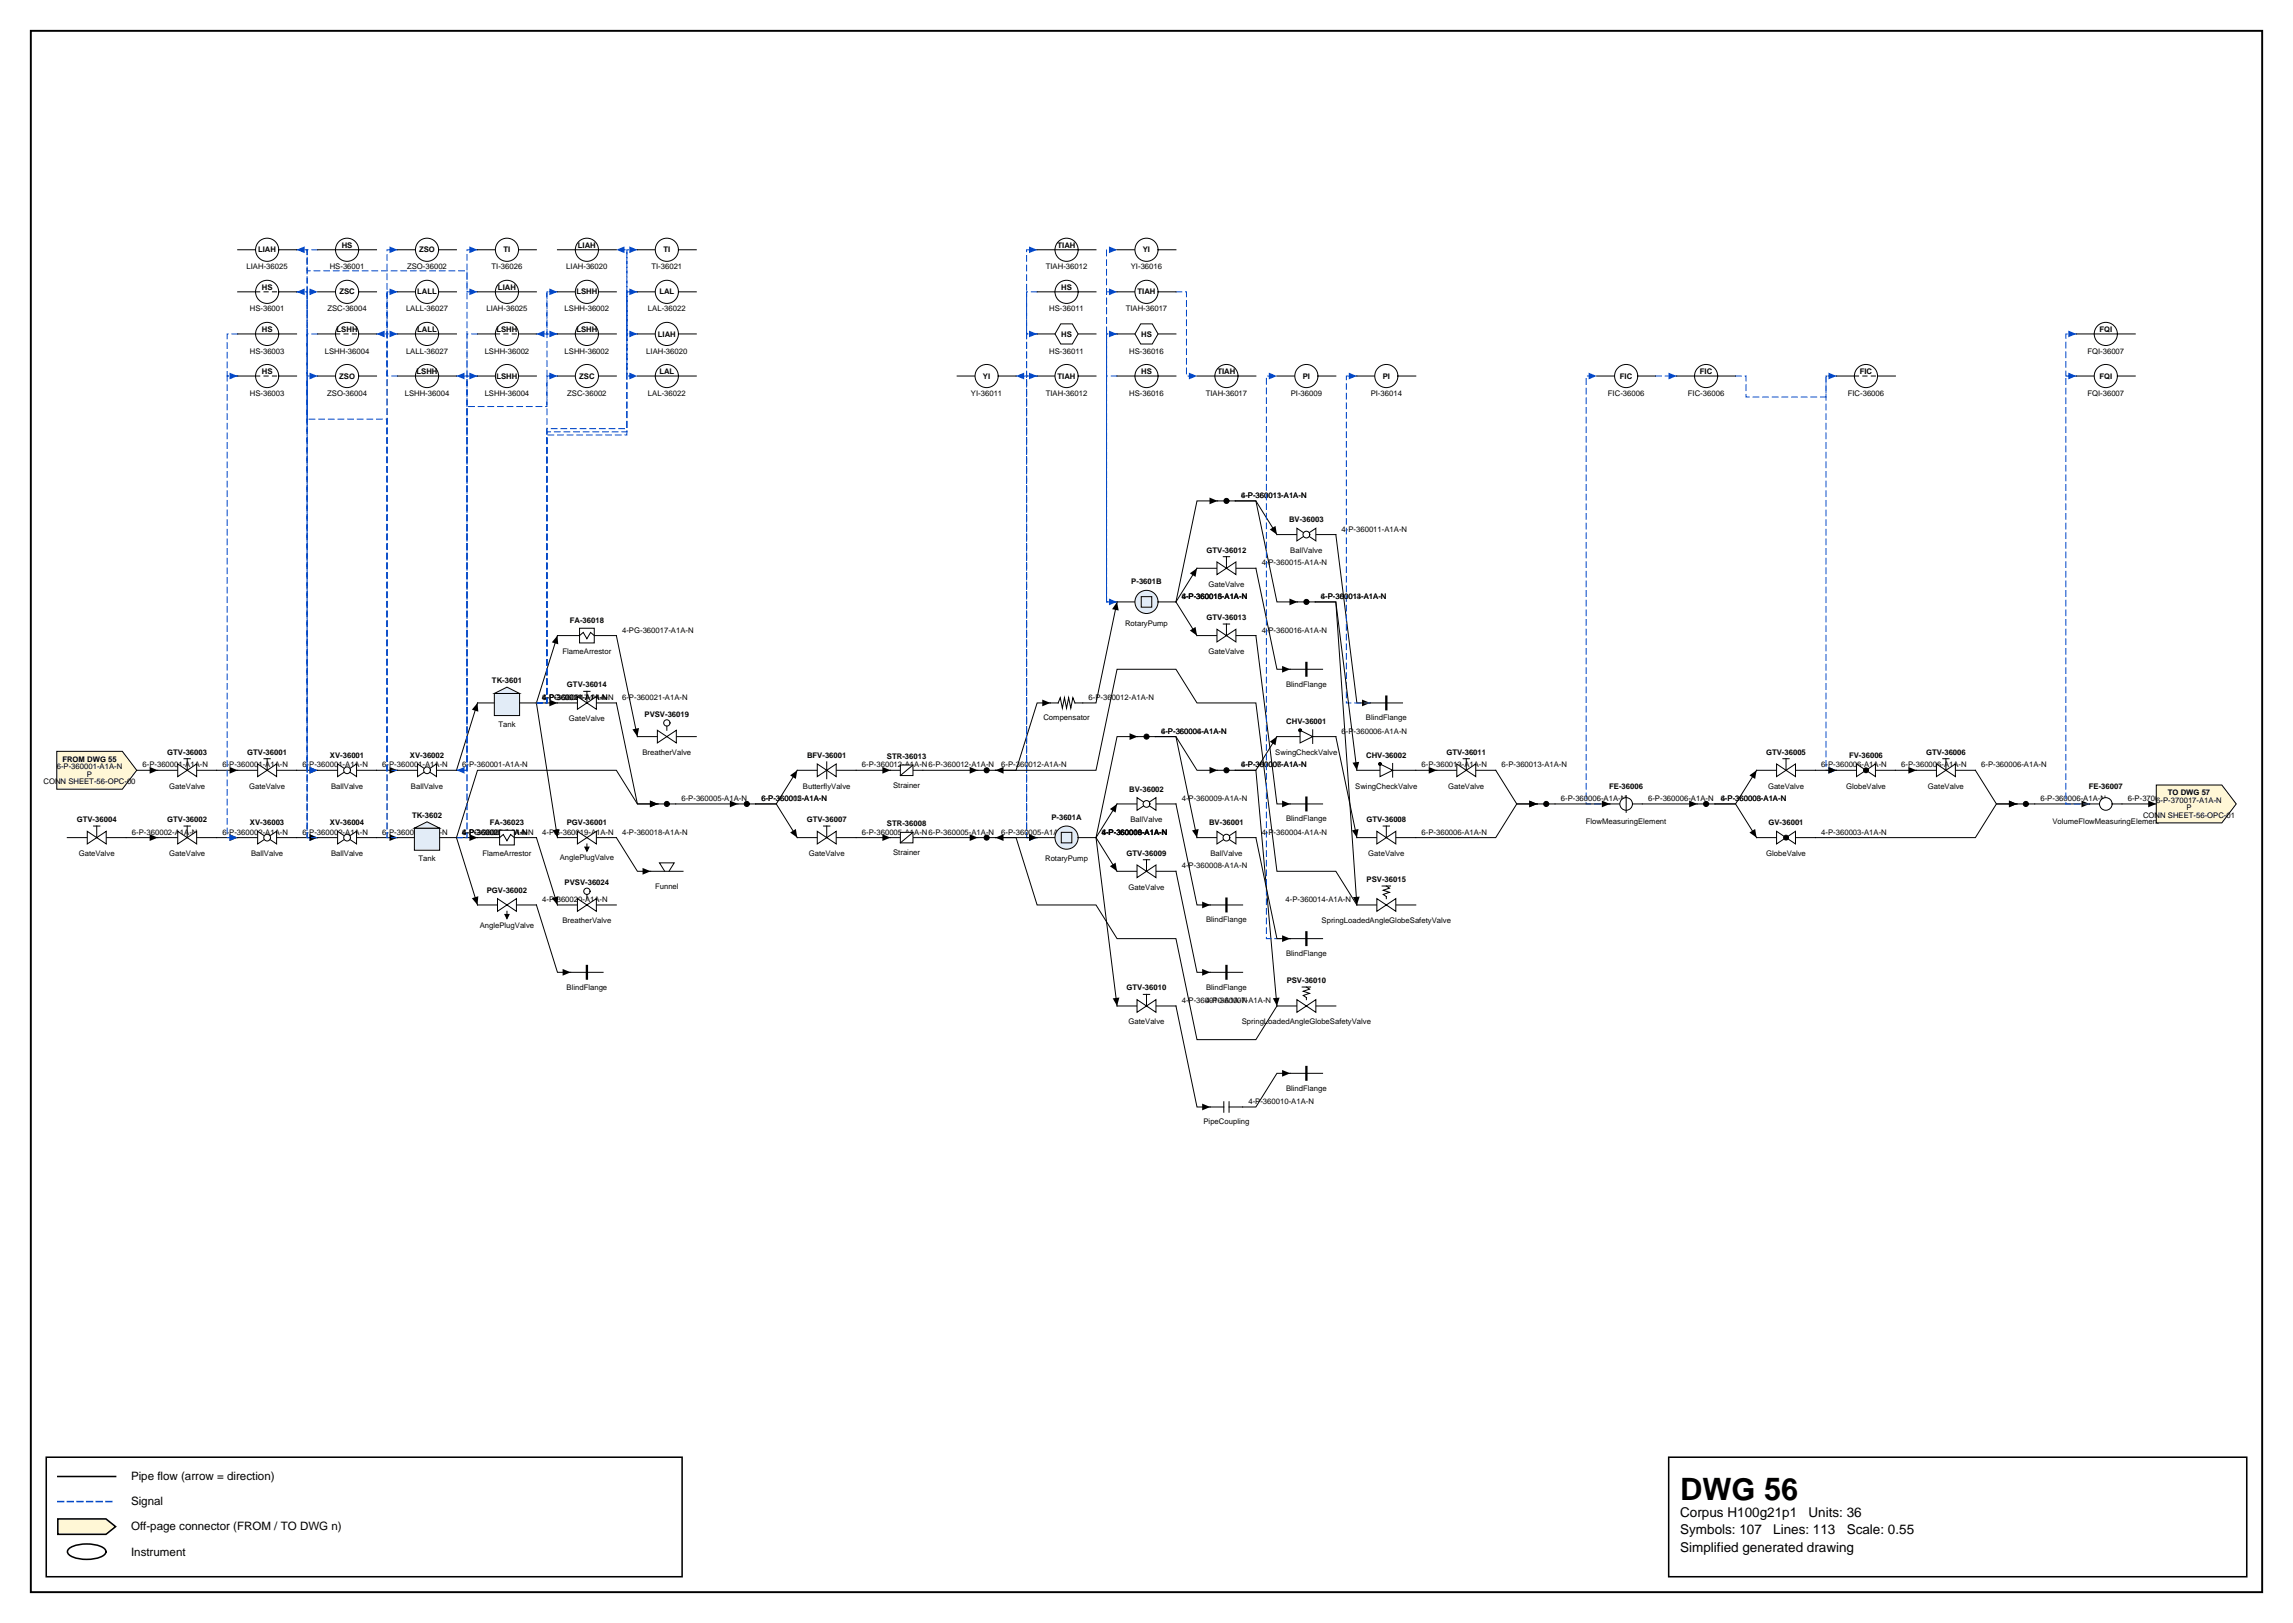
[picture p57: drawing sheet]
<svg xmlns="http://www.w3.org/2000/svg" width="420mm" height="297mm" viewBox="0 0 420 297" stroke-linecap="round" stroke-linejoin="round" font-family="sans-serif">
<defs><g id="words">
<text font-size="5.6" x="307.6" y="274.5">DWG 56</text>
<g font-size="2.5">
<text x="307.6" y="277.6">Corpus H100g21p1</text>
<text x="307.6" y="280.8">Symbols: 107</text>
<text x="324.6" y="280.8">Lines: 113</text>
<text x="331.1" y="277.6">Units: 36</text>
<text x="338.1" y="280.8">Scale: 0.55</text>
<text x="307.6" y="284">Simplified generated drawing</text>
</g>
<g font-size="2.1">
<text x="24" y="270.9">Pipe flow (arrow = direction)</text>
<text x="24" y="275.5">Signal</text>
<text x="24" y="280.1">Off-page connector (FROM / TO DWG n)</text>
<text x="24" y="284.7">Instrument</text>
</g>
<g font-size="1.4">
<text x="47.3" y="46.2">LIAH</text>
<text x="62.6" y="45.4">HS</text>
<text x="76.7" y="46.2">ZSO</text>
<text x="92.2" y="46.2">TI</text>
<text x="105.8" y="45.4">LIAH</text>
<text x="121.5" y="46.2">TI</text>
<text x="193.6" y="45.4">TIAH</text>
<text x="209.2" y="46.2">YI</text>
<text x="45.1" y="49.3">LIAH-36025</text>
<text x="47.9" y="53.1">HS</text>
<text x="60.4" y="49.3">HS-36001</text>
<text x="62.1" y="53.9">ZSC</text>
<text x="74.5" y="49.3">ZSO-36002</text>
<text x="76.4" y="53.9">LALL</text>
<text x="90" y="49.3">TI-36026</text>
<text x="91.2" y="53.1">LIAH</text>
<text x="103.7" y="49.3">LIAH-36020</text>
<text x="105.5" y="53.9">LSHH</text>
<text x="119.3" y="49.3">TI-36021</text>
<text x="120.7" y="53.9">LAL</text>
<text x="191.5" y="49.3">TIAH-36012</text>
<text x="194.3" y="53.1">HS</text>
<text x="207" y="49.3">YI-36016</text>
<text x="208.3" y="53.9">TIAH</text>
<text x="45.7" y="57">HS-36001</text>
<text x="59.9" y="57">ZSC-36004</text>
<text x="74.3" y="57">LALL-36027</text>
<text x="89.1" y="57">LIAH-36025</text>
<text x="103.4" y="57">LSHH-36002</text>
<text x="118.6" y="57">LAL-36022</text>
<text x="192.1" y="57">HS-36011</text>
<text x="206.1" y="57">TIAH-36017</text>
<text x="45.7" y="64.7">HS-36003</text>
<text x="47.9" y="60.8">HS</text>
<text x="59.5" y="64.7">LSHH-36004</text>
<text x="61.6" y="60.8">LSHH</text>
<text x="74.3" y="64.7">LALL-36027</text>
<text x="76.4" y="60.8">LALL</text>
<text x="88.7" y="64.7">LSHH-36002</text>
<text x="90.9" y="60.8">LSHH</text>
<text x="103.4" y="64.7">LSHH-36002</text>
<text x="105.5" y="60.8">LSHH</text>
<text x="118.3" y="64.7">LIAH-36020</text>
<text x="120.4" y="61.6">LIAH</text>
<text x="192.1" y="64.7">HS-36011</text>
<text x="194.3" y="61.6">HS</text>
<text x="206.7" y="64.7">HS-36016</text>
<text x="208.9" y="61.6">HS</text>
<text x="382.2" y="64.7">FQI-36007</text>
<text x="384.4" y="60.8">FQI</text>
<text x="47.9" y="68.5">HS</text>
<text x="62.1" y="69.3">ZSO</text>
<text x="76.3" y="68.5">LSHH</text>
<text x="90.9" y="69.3">LSHH</text>
<text x="106" y="69.3">ZSC</text>
<text x="120.7" y="68.5">LAL</text>
<text x="180" y="69.3">YI</text>
<text x="193.6" y="69.3">TIAH</text>
<text x="208.9" y="68.5">HS</text>
<text x="222.9" y="68.5">TIAH</text>
<text x="238.5" y="69.3">PI</text>
<text x="253.1" y="69.3">PI</text>
<text x="296.6" y="69.3">FIC</text>
<text x="311.2" y="68.5">FIC</text>
<text x="340.5" y="68.5">FIC</text>
<text x="384.4" y="69.3">FQI</text>
<text x="45.7" y="72.4">HS-36003</text>
<text x="59.9" y="72.4">ZSO-36004</text>
<text x="74.1" y="72.4">LSHH-36004</text>
<text x="88.7" y="72.4">LSHH-36004</text>
<text x="103.8" y="72.4">ZSC-36002</text>
<text x="118.6" y="72.4">LAL-36022</text>
<text x="177.8" y="72.4">YI-36011</text>
<text x="191.5" y="72.4">TIAH-36012</text>
<text x="206.7" y="72.4">HS-36016</text>
<text x="220.7" y="72.4">TIAH-36017</text>
<text x="236.3" y="72.4">PI-36009</text>
<text x="250.9" y="72.4">PI-36014</text>
<text x="294.4" y="72.4">FIC-36006</text>
<text x="309" y="72.4">FIC-36006</text>
<text x="338.3" y="72.4">FIC-36006</text>
<text x="382.2" y="72.4">FQI-36007</text>
<text x="227.2" y="91.1">4-P-360011-A1A-N</text>
<text x="227.2" y="91.1">6-P-360013-A1A-N</text>
<text x="236" y="95.6">BV-36003</text>
<text x="220.9" y="101.2">GTV-36012</text>
<text x="236.2" y="101.2">BallValve</text>
<text x="245.6" y="97.3">4-P-360011-A1A-N</text>
<text x="207.1" y="106.9">P-3601B</text>
<text x="221.2" y="107.4">GateValve</text>
<text x="231" y="103.5">4-P-360015-A1A-N</text>
<text x="216.4" y="109.6">4-P-360015-A1A-N</text>
<text x="216.4" y="109.6">6-P-360013-A1A-N</text>
<text x="216.4" y="109.6">4-P-360016-A1A-N</text>
<text x="220.9" y="113.5">GTV-36013</text>
<text x="241.9" y="109.6">6-P-360013-A1A-N</text>
<text x="241.9" y="109.6">4-P-360014-A1A-N</text>
<text x="103" y="119.7">FlameArrestor</text>
<text x="104.3" y="114.1">FA-36018</text>
<text x="113.9" y="115.8">4-PG-360017-A1A-N</text>
<text x="206" y="114.5">RotaryPump</text>
<text x="221.2" y="119.7">GateValve</text>
<text x="231" y="115.8">4-P-360016-A1A-N</text>
<text x="90.1" y="125">TK-3601</text>
<text x="103.8" y="125.8">GTV-36014</text>
<text x="235.5" y="125.7">BlindFlange</text>
<text x="99.3" y="128.1">4-PG-360017-A1A-N</text>
<text x="99.3" y="128.1">4-P-360018-A1A-N</text>
<text x="99.3" y="128.1">6-P-360021-A1A-N</text>
<text x="113.9" y="128.1">6-P-360021-A1A-N</text>
<text x="118" y="131.2">PVSV-36019</text>
<text x="191" y="131.8">Compensator</text>
<text x="199.3" y="128.1">6-P-360012-A1A-N</text>
<text x="250.1" y="131.8">BlindFlange</text>
<text x="91.2" y="133">Tank</text>
<text x="104.2" y="132">GateValve</text>
<text x="212.6" y="134.3">6-P-360006-A1A-N</text>
<text x="212.6" y="134.3">4-P-360004-A1A-N</text>
<text x="235.5" y="132.5">CHV-36001</text>
<text x="245.6" y="134.3">6-P-360006-A1A-N</text>
<text x="8" y="143.5">CONN SHEET-56-OPC-00</text>
<text x="10.4" y="140.8">6-P-360001-A1A-N</text>
<text x="11.4" y="139.4">FROM DWG 55</text>
<text x="15.9" y="142.2">P</text>
<text x="26.1" y="140.4">6-P-360001-A1A-N</text>
<text x="30.6" y="138.1">GTV-36003</text>
<text x="40.7" y="140.4">6-P-360001-A1A-N</text>
<text x="45.3" y="138.1">GTV-36001</text>
<text x="55.4" y="140.4">6-P-360001-A1A-N</text>
<text x="60.4" y="138.7">XV-36001</text>
<text x="70" y="140.4">6-P-360001-A1A-N</text>
<text x="75" y="138.7">XV-36002</text>
<text x="84.6" y="140.4">6-P-360001-A1A-N</text>
<text x="117.6" y="138.2">BreatherValve</text>
<text x="147.8" y="138.7">BFV-36001</text>
<text x="157.8" y="140.4">6-P-360012-A1A-N6-P-360012-A1A-N</text>
<text x="162.4" y="138.9">STR-36013</text>
<text x="183.3" y="140.4">6-P-360012-A1A-N</text>
<text x="227.2" y="140.4">4-P-360007-A1A-N</text>
<text x="227.2" y="140.4">6-P-360006-A1A-N</text>
<text x="233.5" y="138.2">SwingCheckValve</text>
<text x="250.1" y="138.7">CHV-36002</text>
<text x="260.3" y="140.4">6-P-360013-A1A-N</text>
<text x="264.8" y="138.1">GTV-36011</text>
<text x="274.9" y="140.4">6-P-360013-A1A-N</text>
<text x="323.3" y="138.1">GTV-36005</text>
<text x="333.4" y="140.4">6-P-360006-A1A-N</text>
<text x="338.5" y="138.7">FV-36006</text>
<text x="348.1" y="140.4">6-P-360006-A1A-N</text>
<text x="352.6" y="138.1">GTV-36006</text>
<text x="362.7" y="140.4">6-P-360006-A1A-N</text>
<text x="31" y="144.3">GateValve</text>
<text x="45.6" y="144.3">GateValve</text>
<text x="60.6" y="144.3">BallValve</text>
<text x="75.2" y="144.3">BallValve</text>
<text x="75.4" y="149.7">TK-3602</text>
<text x="124.8" y="146.6">6-P-360005-A1A-N</text>
<text x="139.4" y="146.6">6-P-360012-A1A-N</text>
<text x="139.4" y="146.6">6-P-360005-A1A-N</text>
<text x="147" y="144.3">ButterflyValve</text>
<text x="163.5" y="144.1">Strainer</text>
<text x="206.7" y="144.9">BV-36002</text>
<text x="216.4" y="146.6">4-P-360009-A1A-N</text>
<text x="248.1" y="144.3">SwingCheckValve</text>
<text x="265.2" y="144.3">GateValve</text>
<text x="285.8" y="146.6">6-P-360006-A1A-N</text>
<text x="294.6" y="144.5">FE-36006</text>
<text x="301.7" y="146.6">6-P-360006-A1A-N</text>
<text x="315" y="146.6">4-P-360003-A1A-N</text>
<text x="315" y="146.6">6-P-360006-A1A-N</text>
<text x="323.7" y="144.3">GateValve</text>
<text x="338" y="144.3">GlobeValve</text>
<text x="353" y="144.3">GateValve</text>
<text x="373.6" y="146.6">6-P-360006-A1A-N</text>
<text x="382.4" y="144.5">FE-36007</text>
<text x="389.6" y="146.6">6-P-370017-A1A-N</text>
<text x="392.3" y="149.7">CONN SHEET-56-OPC-01</text>
<text x="394.8" y="146.9">6-P-370017-A1A-N</text>
<text x="396.9" y="145.6">TO DWG 57</text>
<text x="400.3" y="148.3">P</text>
<text x="14.1" y="150.5">GTV-36004</text>
<text x="24.2" y="152.8">6-P-360002-A1A-N</text>
<text x="30.6" y="150.5">GTV-36002</text>
<text x="40.7" y="152.8">6-P-360002-A1A-N</text>
<text x="45.8" y="151">XV-36003</text>
<text x="55.4" y="152.8">6-P-360002-A1A-N</text>
<text x="60.4" y="151">XV-36004</text>
<text x="70" y="152.8">6-P-360002-A1A-N</text>
<text x="84.6" y="152.8">4-PG-360019-A1A-N</text>
<text x="84.6" y="152.8">6-P-360005-A1A-N</text>
<text x="84.6" y="152.8">4-P-360020-A1A-N</text>
<text x="89.7" y="151">FA-36023</text>
<text x="99.3" y="152.8">4-PG-360019-A1A-N</text>
<text x="103.8" y="151">PGV-36001</text>
<text x="113.9" y="152.8">4-P-360018-A1A-N</text>
<text x="147.7" y="150.5">GTV-36007</text>
<text x="157.8" y="152.8">6-P-360005-A1A-N6-P-360005-A1A-N</text>
<text x="162.4" y="151.2">STR-36008</text>
<text x="183.3" y="152.8">6-P-360005-A1A-N</text>
<text x="192.5" y="150.1">P-3601A</text>
<text x="201.7" y="152.8">4-P-360009-A1A-N</text>
<text x="201.7" y="152.8">4-P-360010-A1A-N</text>
<text x="201.7" y="152.8">6-P-360006-A1A-N</text>
<text x="201.7" y="152.8">4-P-360008-A1A-N</text>
<text x="207" y="150.5">BallValve</text>
<text x="221.4" y="151">BV-36001</text>
<text x="231" y="152.8">4-P-360004-A1A-N</text>
<text x="235.5" y="150.3">BlindFlange</text>
<text x="250.2" y="150.5">GTV-36008</text>
<text x="260.3" y="152.8">6-P-360006-A1A-N</text>
<text x="290.3" y="150.9">FlowMeasuringElement</text>
<text x="323.8" y="151">GV-36001</text>
<text x="333.4" y="152.8">4-P-360003-A1A-N</text>
<text x="375.8" y="150.9">VolumeFlowMeasuringElement</text>
<text x="14.4" y="156.7">GateValve</text>
<text x="31" y="156.7">GateValve</text>
<text x="46" y="156.7">BallValve</text>
<text x="60.6" y="156.7">BallValve</text>
<text x="76.6" y="157.6">Tank</text>
<text x="88.3" y="156.7">FlameArrestor</text>
<text x="102.5" y="157.4">AnglePlugValve</text>
<text x="148.1" y="156.7">GateValve</text>
<text x="163.5" y="156.5">Strainer</text>
<text x="191.3" y="157.6">RotaryPump</text>
<text x="206.3" y="156.6">GTV-36009</text>
<text x="216.4" y="158.9">4-P-360008-A1A-N</text>
<text x="221.6" y="156.7">BallValve</text>
<text x="250.2" y="161.4">PSV-36015</text>
<text x="250.5" y="156.7">GateValve</text>
<text x="323.3" y="156.7">GlobeValve</text>
<text x="89.1" y="163.4">PGV-36002</text>
<text x="99.3" y="165.1">4-P-360020-A1A-N</text>
<text x="103.4" y="162">PVSV-36024</text>
<text x="119.9" y="162.6">Funnel</text>
<text x="206.6" y="162.8">GateValve</text>
<text x="235.4" y="165.1">4-P-360014-A1A-N</text>
<text x="87.8" y="169.8">AnglePlugValve</text>
<text x="103" y="169">BreatherValve</text>
<text x="220.8" y="168.8">BlindFlange</text>
<text x="242" y="169">SpringLoadedAngleGlobeSafetyValve</text>
<text x="235.5" y="175">BlindFlange</text>
<text x="235.6" y="179.9">PSV-36010</text>
<text x="103.7" y="181.1">BlindFlange</text>
<text x="206.3" y="181.3">GTV-36010</text>
<text x="216.4" y="183.6">4-P-360010-A1A-N</text>
<text x="220.7" y="183.6">4-P-360007-A1A-N</text>
<text x="220.8" y="181.1">BlindFlange</text>
<text x="206.6" y="187.5">GateValve</text>
<text x="227.3" y="187.5">SpringLoadedAngleGlobeSafetyValve</text>
<text x="228.6" y="202.1">4-P-360010-A1A-N</text>
<text x="235.5" y="199.6">BlindFlange</text>
<text x="220.3" y="205.8">PipeCoupling</text>
</g>
</g></defs>
<path d="M5.6 5.6h408.6v285.8h-408.6z" fill="none" stroke="#000" stroke-width=".35"/>
<path d="M8.5 266.7h116.4v21.9h-116.4zM10.6 270.2h10.6M305.5 266.7h105.8v21.9h-105.8z" fill="none" stroke="#000" stroke-width=".28"/>
<path d="M10.6 274.8h10.6" fill="none" stroke="#0046c8" stroke-width=".28" stroke-dasharray="1.1 .7"/>
<path d="M10.6 278h8.8l1.8 1.4-1.8 1.4h-8.8z" fill="#fff7d6" stroke="#000" stroke-width=".28"/>
<path d="M12.7 283.4a6.7 6.7 0 0 1 6.3 0 .72 .72 0 0 1 0 1.2 6.7 6.7 0 0 1-6.3 0 .72 .72 0 0 1 0-1.2z" fill="none" stroke="#000" stroke-width=".28"/>
<path d="M112.8 116.3l3.9 18.5M146 141l-3.9 6.1h-3.8h3.8l3.9 6.2M156.7 141h6.3M369.3 147.1h-3.8l-3.8 6.2h-29.3" fill="none" stroke="#000" stroke-width=".18"/>
<path d="M115.8 133.5l1.2-.3-.3 1.6zM144.7 141.9l1.3-.9-.3 1.6zM144.7 152.4l1-.7 .3 1.6zM161.5 140.4l1.5 .6-1.5 .6zM367.8 146.5l1.5 .6-1.5 .7z" fill="#000"/>
<path d="M72.8 68.8h-1.9v-7.7h-2" fill="none" stroke="#0046c8" stroke-width=".18" stroke-dasharray="1.1 .7"/>
<path d="M68.9 61.1l1.5-.6v1.2z" fill="#0046c8"/>
<path d="M102.1 53.4h-2v7.7h2" fill="none" stroke="#0046c8" stroke-width=".18" stroke-dasharray="1.1 .7"/>
<path d="M100.6 60.5l1.5 .6-1.5 .6z" fill="#0046c8"/>
<path d="M204.5 68.8h-1.9v-7.7h1.9" fill="none" stroke="#0046c8" stroke-width=".18" stroke-dasharray="1.1 .7"/>
<path d="M203 60.5l1.5 .6-1.5 .6z" fill="#0046c8"/>
<path d="M380.1 68.8h-1.9v-7.7h1.9" fill="none" stroke="#0046c8" stroke-width=".18" stroke-dasharray="1.1 .7"/>
<path d="M378.7 60.5l1.4 .6-1.4 .6z" fill="#0046c8"/>
<path d="M72.8 53.4h-1.9v7.7h1.9" fill="none" stroke="#0046c8" stroke-width=".18" stroke-dasharray="1.1 .7"/>
<path d="M71.3 60.5l1.5 .6-1.5 .6z" fill="#0046c8"/>
<path d="M169 141h10" fill="none" stroke="#000" stroke-width=".18"/>
<path d="M177.5 140.4l1.5 .6-1.5 .6z" fill="#000"/>
<path d="M58.2 61.1h-2v92.2h2" fill="none" stroke="#0046c8" stroke-width=".18" stroke-dasharray="1.1 .7"/>
<path d="M56.7 152.7l1.5 .6-1.5 .6z" fill="#0046c8"/>
<path d="M39.7 153.3h3.8M68.9 141h3.9" fill="none" stroke="#000" stroke-width=".18"/>
<path d="M42 152.7l1.5 .6-1.5 .6zM71.3 140.4l1.5 .6-1.5 .6z" fill="#000"/>
<path d="M72.8 141h-1.9v-95.3h1.9" fill="none" stroke="#0046c8" stroke-width=".18" stroke-dasharray="1.1 .7"/>
<path d="M71.3 45.1l1.5 .6-1.5 .6z" fill="#0046c8"/>
<path d="M87.4 128.7l-3.8 12.3" fill="none" stroke="#000" stroke-width=".18"/>
<path d="M87.4 128.7l.2 1.5-1.2-.3z" fill="#000"/>
<path d="M83.6 141h1.9v-66.6h14.6v-5.6h2" fill="none" stroke="#0046c8" stroke-width=".18" stroke-dasharray="1.1 .7"/>
<path d="M100.6 68.2l1.5 .6-1.5 .6z" fill="#0046c8"/>
<path d="M204.5 110.2l-3.8 18.5h-2.5M192.3 128.7h-2.4l-3.9 12.3h-3.8M25 141h3.9M54.3 141h3.9M156.7 153.3h6.3M182.2 153.3h3.8l3.9 12.3h10.8l3.8 6.2h10.8l3.8 18.5h10.8l3.9-6.2M215.3 147.1l3.8 18.5h2.5M321.6 141l-3.9 6.1h-3.7h3.7l3.9 6.2M372.5 147.1h10.1" fill="none" stroke="#000" stroke-width=".18"/>
<path d="M204.5 110.2l.3 1.5-1.2-.2zM190.8 128l1.5 .7-1.5 .6zM27.4 140.4l1.5 .6-1.5 .6zM56.7 140.4l1.5 .6-1.5 .6zM161.5 152.7l1.5 .6-1.5 .6zM182.2 153.3l1.5-.6v1.2zM320.3 152.4l1-.7 .3 1.6zM320.3 141.9l1.3-.9-.3 1.6zM381.1 146.5l1.5 .6-1.5 .7zM220.1 165l1.5 .6-1.5 .6z" fill="#000"/>
<path d="M102.1 61.1h-3.9" fill="none" stroke="#0046c8" stroke-width=".18" stroke-dasharray="1.1 .7"/>
<path d="M98.2 61.1l1.5-.6v1.2z" fill="#0046c8"/>
<path d="M229.9 104l3.9 18.5h2.4M204.5 147.1l-3.8 6.2M347 141h3.9" fill="none" stroke="#000" stroke-width=".18"/>
<path d="M234.7 121.9l1.5 .6-1.5 .6zM203.2 148.1l1.3-1-.3 1.6zM349.4 140.4l1.5 .6-1.5 .6z" fill="#000"/>
<path d="M189.9 153.3h-2v-84.5h2" fill="none" stroke="#0046c8" stroke-width=".18" stroke-dasharray="1.1 .7"/>
<path d="M188.4 68.2l1.5 .6-1.5 .6z" fill="#0046c8"/>
<path d="M208.3 134.8h-3.8l-3.8 18.5M200.7 153.3l3.8 30.8M200.7 153.3l3.8 6.2" fill="none" stroke="#000" stroke-width=".18"/>
<path d="M206.8 134.2l1.5 .6-1.5 .6zM203.2 158.5l1-.6 .3 1.6zM203.7 182.7l1.2-.1-.4 1.5z" fill="#000"/>
<path d="M189.9 153.3h-2v-84.5h-1.9" fill="none" stroke="#0046c8" stroke-width=".18" stroke-dasharray="1.1 .7"/>
<path d="M186 68.8l1.5-.6v1.2z" fill="#0046c8"/>
<path d="M189.9 68.8h-2v-23.1h2" fill="none" stroke="#0046c8" stroke-width=".18" stroke-dasharray="1.1 .7"/>
<path d="M188.4 45.1l1.5 .6-1.5 .6z" fill="#0046c8"/>
<path d="M98.2 153.3l3.9 12.3M222.9 141h-3.8l-3.8-6.2h-3.8h3.8l3.8 18.5M281.5 147.1h-3.8l-3.9 6.2h-14.6M215.3 184.1l3.8 18.5h2.5" fill="none" stroke="#000" stroke-width=".18"/>
<path d="M218.2 152l1.2-.3-.3 1.6zM221.4 140.4l1.5 .6-1.5 .6zM280 146.5l1.5 .6-1.5 .7zM101 164.4l1.2-.4-.1 1.6zM220.1 202l1.5 .6-1.5 .6z" fill="#000"/>
<path d="M87.4 68.8h-3.8" fill="none" stroke="#0046c8" stroke-width=".18" stroke-dasharray="1.1 .7"/>
<path d="M83.6 68.8l1.5-.6v1.2z" fill="#0046c8"/>
<path d="M317.7 68.8h2v3.9h14.6v-3.9h1.9" fill="none" stroke="#0046c8" stroke-width=".18" stroke-dasharray="1.1 .7"/>
<path d="M334.8 68.2l1.4 .6-1.4 .6z" fill="#0046c8"/>
<path d="M204.5 61.1h-1.9v49.1h1.9" fill="none" stroke="#0046c8" stroke-width=".18" stroke-dasharray="1.1 .7"/>
<path d="M203 109.5l1.5 .7-1.5 .6z" fill="#0046c8"/>
<path d="M233.8 97.8l-3.9-6.1h-3.7h3.7l3.9 18.5h3.8M23.1 153.3h5.8M54.3 153.3h3.9M123.7 147.1h11.4M169 153.3h10M361.7 141l3.8 6.1h3.8M236.2 196.4h-2.4l-3.9 6.2h-2.4" fill="none" stroke="#000" stroke-width=".18"/>
<path d="M232.5 96.9l1-.6 .3 1.5zM236.1 109.5l1.5 .7-1.5 .6zM27.4 152.7l1.5 .6-1.5 .6zM56.7 152.7l1.5 .6-1.5 .6zM133.6 146.5l1.5 .6-1.5 .7zM177.5 152.7l1.5 .6-1.5 .6zM367.8 146.5l1.5 .6-1.5 .7zM234.7 195.8l1.5 .6-1.5 .7z" fill="#000"/>
<path d="M215.3 53.4h1.9v15.4h1.9" fill="none" stroke="#0046c8" stroke-width=".18" stroke-dasharray="1.1 .7"/>
<path d="M217.7 68.2l1.4 .6-1.4 .6z" fill="#0046c8"/>
<path d="M58.2 45.7h-2v7.7h-1.9" fill="none" stroke="#0046c8" stroke-width=".18" stroke-dasharray="1.1 .7"/>
<path d="M54.3 53.4l1.5-.6v1.2z" fill="#0046c8"/>
<path d="M112.8 153.3l3.9 6.2h2.4M300.7 147.1h10" fill="none" stroke="#000" stroke-width=".18"/>
<path d="M117.6 158.8l1.5 .7-1.5 .6zM309.3 146.5l1.4 .6-1.4 .7z" fill="#000"/>
<path d="M294.8 147.1h-4.4v-78.3h1.9" fill="none" stroke="#0046c8" stroke-width=".18" stroke-dasharray="1.1 .7"/>
<path d="M290.8 68.2l1.5 .6-1.5 .6z" fill="#0046c8"/>
<path d="M244.6 97.8l3.8 30.9h2.4" fill="none" stroke="#000" stroke-width=".18"/>
<path d="M249.4 128l1.4 .7-1.4 .6z" fill="#000"/>
<path d="M189.9 61.1h-2v92.2h2" fill="none" stroke="#0046c8" stroke-width=".18" stroke-dasharray="1.1 .7"/>
<path d="M188.4 152.7l1.5 .6-1.5 .6z" fill="#0046c8"/>
<path d="M102.1 116.3l-3.9 12.4" fill="none" stroke="#000" stroke-width=".18"/>
<path d="M102.1 116.3l.1 1.6-1.2-.3z" fill="#000"/>
<path d="M98.2 128.7h1.9v-75.3h2" fill="none" stroke="#0046c8" stroke-width=".18" stroke-dasharray="1.1 .7"/>
<path d="M100.6 52.8l1.5 .6-1.5 .6z" fill="#0046c8"/>
<path d="M98.2 128.7l3.9 24.6" fill="none" stroke="#000" stroke-width=".18"/>
<path d="M101.2 151.9l1.2-.2-.3 1.6z" fill="#000"/>
<path d="M98.2 128.7h1.9v-50.2h14.7v-17.4h1.9" fill="none" stroke="#0046c8" stroke-width=".18" stroke-dasharray="1.1 .7"/>
<path d="M115.2 60.5l1.5 .6-1.5 .6z" fill="#0046c8"/>
<path d="M98.2 128.7h3.9" fill="none" stroke="#000" stroke-width=".18"/>
<path d="M100.6 128l1.5 .7-1.5 .6z" fill="#000"/>
<path d="M98.2 128.7h1.9v-49.7h14.7v-25.6h1.9" fill="none" stroke="#0046c8" stroke-width=".18" stroke-dasharray="1.1 .7"/>
<path d="M115.2 52.8l1.5 .6-1.5 .6z" fill="#0046c8"/>
<path d="M98.2 128.7h1.9v-49.1h14.7v-33.9h1.9" fill="none" stroke="#0046c8" stroke-width=".18" stroke-dasharray="1.1 .7"/>
<path d="M115.2 45.1l1.5 .6-1.5 .6z" fill="#0046c8"/>
<path d="M336.2 68.8h-1.9v72.2h1.9" fill="none" stroke="#0046c8" stroke-width=".18" stroke-dasharray="1.1 .7"/>
<path d="M334.8 140.4l1.4 .6-1.4 .6z" fill="#0046c8"/>
<path d="M332.4 141h3.8" fill="none" stroke="#000" stroke-width=".18"/>
<path d="M334.8 140.4l1.4 .6-1.4 .6z" fill="#000"/>
<path d="M116.7 61.1h-1.9v-15.4h-2" fill="none" stroke="#0046c8" stroke-width=".18" stroke-dasharray="1.1 .7"/>
<path d="M112.8 45.7l1.5-.6v1.2z" fill="#0046c8"/>
<path d="M244.6 134.8l3.8 18.5" fill="none" stroke="#000" stroke-width=".18"/>
<path d="M247.5 152l1.2-.3-.3 1.6z" fill="#000"/>
<path d="M382.6 147.1h-4.4v-78.3h1.9" fill="none" stroke="#0046c8" stroke-width=".18" stroke-dasharray="1.1 .7"/>
<path d="M378.7 68.2l1.4 .6-1.4 .6z" fill="#0046c8"/>
<path d="M388.5 147.1h6.3" fill="none" stroke="#000" stroke-width=".18"/>
<path d="M393.3 146.5l1.5 .6-1.5 .7z" fill="#000"/>
<path d="M250.8 128.7h-4.3v-59.9h1.9" fill="none" stroke="#0046c8" stroke-width=".18" stroke-dasharray="1.1 .7"/>
<path d="M246.9 68.2l1.5 .6-1.5 .6z" fill="#0046c8"/>
<path d="M222.9 91.7h-3.8l-3.8 18.5 3.8-6.2" fill="none" stroke="#000" stroke-width=".18"/>
<path d="M221.4 91.1l1.5 .6-1.5 .6zM217.8 104.9l1.3-.9-.2 1.6z" fill="#000"/>
<path d="M204.5 110.2h-1.9v-56.8h1.9" fill="none" stroke="#0046c8" stroke-width=".18" stroke-dasharray="1.1 .7"/>
<path d="M203 52.8l1.5 .6-1.5 .6z" fill="#0046c8"/>
<path d="M204.5 110.2h-1.9v-64.5h1.9" fill="none" stroke="#0046c8" stroke-width=".18" stroke-dasharray="1.1 .7"/>
<path d="M203 45.1l1.5 .6-1.5 .6z" fill="#0046c8"/>
<path d="M215.3 110.2l3.8 6.1" fill="none" stroke="#000" stroke-width=".18"/>
<path d="M217.8 115.4l1.1-.7 .2 1.6z" fill="#000"/>
<path d="M87.4 61.1h-1.9v79.9h-1.9" fill="none" stroke="#0046c8" stroke-width=".18" stroke-dasharray="1.1 .7"/>
<path d="M83.6 141l1.5-.6v1.2z" fill="#0046c8"/>
<path d="M39.7 141h3.8M182.2 153.3h7.7M215.3 159.5l3.8 18.5h2.5M98.2 165.6l3.9 12.4h2.4" fill="none" stroke="#000" stroke-width=".18"/>
<path d="M42 140.4l1.5 .6-1.5 .6zM188.4 152.7l1.5 .6-1.5 .6zM103 177.3l1.5 .7-1.5 .6zM220.1 177.3l1.5 .7-1.5 .6z" fill="#000"/>
<path d="M43.5 68.8h-1.9v84.5h1.9" fill="none" stroke="#0046c8" stroke-width=".18" stroke-dasharray="1.1 .7"/>
<path d="M42 152.7l1.5 .6-1.5 .6z" fill="#0046c8"/>
<path d="M189.9 53.4h-2v7.7h2" fill="none" stroke="#0046c8" stroke-width=".18" stroke-dasharray="1.1 .7"/>
<path d="M188.4 60.5l1.5 .6-1.5 .6z" fill="#0046c8"/>
<path d="M284.7 147.1h10.1" fill="none" stroke="#000" stroke-width=".18"/>
<path d="M293.3 146.5l1.5 .6-1.5 .7z" fill="#000"/>
<path d="M58.2 153.3h-2v-84.5h2" fill="none" stroke="#0046c8" stroke-width=".18" stroke-dasharray="1.1 .7"/>
<path d="M56.7 68.2l1.5 .6-1.5 .6z" fill="#0046c8"/>
<path d="M58.2 153.3h-2v-99.9h2" fill="none" stroke="#0046c8" stroke-width=".18" stroke-dasharray="1.1 .7"/>
<path d="M56.7 52.8l1.5 .6-1.5 .6z" fill="#0046c8"/>
<path d="M68.9 153.3h3.9" fill="none" stroke="#000" stroke-width=".18"/>
<path d="M71.3 152.7l1.5 .6-1.5 .6z" fill="#000"/>
<path d="M43.5 61.1h-1.9v7.7h1.9" fill="none" stroke="#0046c8" stroke-width=".18" stroke-dasharray="1.1 .7"/>
<path d="M42 68.2l1.5 .6-1.5 .6z" fill="#0046c8"/>
<path d="M112.8 128.7l3.9 18.4h3.8M248.4 141l-3.8-30.8h-3.8h3.8l3.8 55.4M259.2 141h3.9M273.8 141l3.9 6.1h3.8" fill="none" stroke="#000" stroke-width=".18"/>
<path d="M119 146.5l1.5 .6-1.5 .7zM247.6 139.6l1.2-.2-.4 1.6zM261.6 140.4l1.5 .6-1.5 .6zM280 146.5l1.5 .6-1.5 .7zM247.7 164.2l1.2-.1-.5 1.5z" fill="#000"/>
<path d="M54.3 45.7h1.9v3.9h29.3v3.8h1.9" fill="none" stroke="#0046c8" stroke-width=".18" stroke-dasharray="1.1 .7"/>
<path d="M85.9 52.8l1.5 .6-1.5 .6z" fill="#0046c8"/>
<path d="M116.7 53.4h-1.9v15.4h1.9" fill="none" stroke="#0046c8" stroke-width=".18" stroke-dasharray="1.1 .7"/>
<path d="M115.2 68.2l1.5 .6-1.5 .6z" fill="#0046c8"/>
<path d="M303.1 68.8h3.9" fill="none" stroke="#0046c8" stroke-width=".18" stroke-dasharray="1.1 .7"/>
<path d="M305.5 68.2l1.5 .6-1.5 .6z" fill="#0046c8"/>
<path d="M54.3 53.4h1.9v87.6h2" fill="none" stroke="#0046c8" stroke-width=".18" stroke-dasharray="1.1 .7"/>
<path d="M56.7 140.4l1.5 .6-1.5 .6z" fill="#0046c8"/>
<path d="M229.9 116.3l3.9 30.8h2.4M233.8 134.8l-3.9 6.2h-3.7h3.7l3.9 43.1M182.2 141h18.5l3.8-18.5h10.8l3.8 6.2h10.8l3.9 30.8h10.8l3.8 6.1" fill="none" stroke="#000" stroke-width=".18"/>
<path d="M232.5 135.7l1.3-.9-.3 1.6zM182.2 141l1.5-.6v1.2zM234.7 146.5l1.5 .6-1.5 .7zM233 182.7l1.3-.1-.5 1.5z" fill="#000"/>
<path d="M236.2 171.8h-4.3v-103h1.9" fill="none" stroke="#0046c8" stroke-width=".18" stroke-dasharray="1.1 .7"/>
<path d="M232.3 68.2l1.5 .6-1.5 .6z" fill="#0046c8"/>
<path d="M229.9 153.3l3.9 18.5h2.4" fill="none" stroke="#000" stroke-width=".18"/>
<path d="M234.7 171.2l1.5 .6-1.5 .6z" fill="#000"/>
<path d="M72.8 153.3h-1.9v-99.9h1.9" fill="none" stroke="#0046c8" stroke-width=".18" stroke-dasharray="1.1 .7"/>
<path d="M71.3 52.8l1.5 .6-1.5 .6z" fill="#0046c8"/>
<path d="M83.6 153.3h3.8" fill="none" stroke="#000" stroke-width=".18"/>
<path d="M85.9 152.7l1.5 .6-1.5 .6z" fill="#000"/>
<path d="M83.6 153.3h1.9v-84.5h1.9" fill="none" stroke="#0046c8" stroke-width=".18" stroke-dasharray="1.1 .7"/>
<path d="M85.9 68.2l1.5 .6-1.5 .6z" fill="#0046c8"/>
<path d="M120.5 147.1h-3.8l-3.9-6.1h-25.4l-3.8 12.3 3.8 12.3" fill="none" stroke="#000" stroke-width=".18"/>
<path d="M119 146.5l1.5 .6-1.5 .7zM86.4 164.4l1.2-.4-.2 1.6z" fill="#000"/>
<path d="M83.6 153.3h1.9v-107.6h1.9" fill="none" stroke="#0046c8" stroke-width=".18" stroke-dasharray="1.1 .7"/>
<path d="M85.9 45.1l1.5 .6-1.5 .6z" fill="#0046c8"/>
<path d="M72.8 153.3h-1.9v-76.6h-14.7v-31h-1.9" fill="none" stroke="#0046c8" stroke-width=".18" stroke-dasharray="1.1 .7"/>
<path d="M54.3 45.7l1.5-.6v1.2z" fill="#0046c8"/>
<path d="M146 141h3.6M153.1 141h3.6" fill="none" stroke="#000" stroke-width=".18"/>
<path d="M149.6 139.8l3.5 2.3v-2.3l-3.5 2.3z" fill="#fff" stroke="#000" stroke-width=".18"/>
<path d="M102.1 116.3h4M108.8 116.3h4M151.4 139.4v3.1" fill="none" stroke="#000" stroke-width=".18"/>
<path d="M106.1 115h2.7v2.7h-2.7z" fill="#fff" stroke="#000" stroke-width=".18"/>
<path d="M106.1 116.3l.7-.6 .7 1.2 .6-1.2 .7 .6M321.6 153.3h3.7M328.7 153.3h3.7" fill="none" stroke="#000" stroke-width=".18"/>
<path d="M325.3 152.1l3.4 2.4v-2.4l-3.4 2.4z" fill="#fff" stroke="#000" stroke-width=".18"/>
<g fill="#000" stroke="#000" stroke-width=".18">
<circle cx="136.7" cy="147.1" r=".46"/>
<circle cx="327" cy="153.3" r=".44"/>
</g>
<path d="M72.8 68.8h3.3M80.3 68.8h3.3M135.1 147.1h3.2" fill="none" stroke="#000" stroke-width=".18"/>
<circle cx="78.2" cy="68.8" r="2.12" fill="#fff" stroke="#000" stroke-width=".18"/>
<path d="M102.1 53.4h3.2M109.6 53.4h3.2M76.1 68.8h4.2" fill="none" stroke="#000" stroke-width=".18"/>
<circle cx="107.5" cy="53.4" r="2.12" fill="#fff" stroke="#000" stroke-width=".18"/>
<path d="M204.5 68.8h3.3M212 68.8h3.3" fill="none" stroke="#000" stroke-width=".18"/>
<circle cx="209.9" cy="68.8" r="2.12" fill="#fff" stroke="#000" stroke-width=".18"/>
<path d="M207.8 68.8h4.2M102.1 165.6h3.6M109.2 165.6h3.6" fill="none" stroke="#000" stroke-width=".18"/>
<path d="M105.7 164.5l3.5 2.3v-2.3l-3.5 2.3z" fill="#fff" stroke="#000" stroke-width=".18"/>
<g fill="none" stroke="#000" stroke-width=".18">
<path d="M58.2 68.8h3.2M65.7 68.8h3.2M107.5 163.7v.8"/>
<circle cx="107.5" cy="163.1" r=".58"/>
</g>
<circle cx="63.5" cy="68.8" r="2.12" fill="#fff" stroke="#000" stroke-width=".18"/>
<path d="M380.1 68.8h3.3M387.7 68.8h3.2" fill="none" stroke="#000" stroke-width=".18"/>
<circle cx="385.5" cy="68.8" r="2.12" fill="#fff" stroke="#000" stroke-width=".18"/>
<path d="M72.8 61.1h3.3M80.3 61.1h3.3" fill="none" stroke="#000" stroke-width=".18"/>
<circle cx="78.2" cy="61.1" r="2.12" fill="#fff" stroke="#000" stroke-width=".18"/>
<path d="M72.8 53.4h3.3M80.3 53.4h3.3M76.1 61.1h4.2" fill="none" stroke="#000" stroke-width=".18"/>
<circle cx="78.2" cy="53.4" r="2.12" fill="#fff" stroke="#000" stroke-width=".18"/>
<path d="M163 141h1.8M167.1 141h1.9" fill="none" stroke="#000" stroke-width=".18"/>
<path d="M164.8 140h2.3v1.9h-2.3z" fill="#fff" stroke="#000" stroke-width=".18"/>
<path d="M58.2 61.1h3.2M65.7 61.1h3.2M167.1 140l-2.3 1.9" fill="none" stroke="#000" stroke-width=".18"/>
<circle cx="63.5" cy="61.1" r="2.12" fill="#fff" stroke="#000" stroke-width=".18"/>
<path d="M72.8 45.7h3.3M80.3 45.7h3.3M61.4 61.1h.8M63 61.1h.7M64.5 61.1h.8" fill="none" stroke="#000" stroke-width=".18"/>
<circle cx="78.2" cy="45.7" r="2.12" fill="#fff" stroke="#000" stroke-width=".18"/>
<path d="M28.9 153.3h3.6M36 153.3h3.7" fill="none" stroke="#000" stroke-width=".18"/>
<path d="M32.5 152.1l3.5 2.4v-2.4l-3.5 2.4z" fill="#fff" stroke="#000" stroke-width=".18"/>
<path d="M33.7 151.2h1.2M34.3 151.2v2.1M58.2 141h3.6M65.3 141h3.6" fill="none" stroke="#000" stroke-width=".18"/>
<g fill="#fff" stroke="#000" stroke-width=".18">
<path d="M61.8 139.8l3.5 2.3v-2.3l-3.5 2.3z"/>
<circle cx="63.5" cy="141" r=".62"/>
</g>
<path d="M72.8 141h3.6M79.9 141h3.7" fill="none" stroke="#000" stroke-width=".18"/>
<g fill="#fff" stroke="#000" stroke-width=".18">
<path d="M76.4 139.8l3.5 2.3v-2.3l-3.5 2.3z"/>
<circle cx="78.2" cy="141" r=".62"/>
</g>
<path d="M146 153.3h3.6M153.1 153.3h3.6M369.3 147.1h3.2" fill="none" stroke="#000" stroke-width=".18"/>
<circle cx="370.9" cy="147.1" r=".46" fill="#000" stroke="#000" stroke-width=".18"/>
<path d="M149.6 152.1l3.5 2.4v-2.4l-3.5 2.4z" fill="#fff" stroke="#000" stroke-width=".18"/>
<path d="M150.8 151.2h1.1M151.4 151.2v2.1M233.8 184.1h3.6M240.9 184.1h3.7" fill="none" stroke="#000" stroke-width=".18"/>
<path d="M237.4 183l3.5 2.3v-2.3l-3.5 2.3z" fill="#fff" stroke="#000" stroke-width=".18"/>
<path d="M248.4 68.8h3.3M255.9 68.8h3.3M179 141h3.2M238.4 180.6h1.5M239.2 180.6l.6 .4-1.2 .4 1.2 .4-1.2 .4 .6 .4v.4" fill="none" stroke="#000" stroke-width=".18"/>
<circle cx="180.6" cy="141" r=".46" fill="#000" stroke="#000" stroke-width=".18"/>
<circle cx="253.8" cy="68.8" r="2.12" fill="#fff" stroke="#000" stroke-width=".18"/>
<path d="M204.5 147.1h3.7M211.6 147.1h3.7" fill="none" stroke="#000" stroke-width=".18"/>
<g fill="#fff" stroke="#000" stroke-width=".18">
<path d="M208.2 146l3.4 2.3v-2.3l-3.4 2.3z"/>
<circle cx="209.9" cy="147.1" r=".62"/>
</g>
<path d="M43.5 141h3.7M50.6 141h3.7" fill="none" stroke="#000" stroke-width=".18"/>
<path d="M47.2 139.8l3.4 2.3v-2.3l-3.4 2.3z" fill="#fff" stroke="#000" stroke-width=".18"/>
<path d="M48.3 138.9h1.2M48.9 138.9v2.1M192.3 128.7h1.4l.4-1 .4 1.9 .4-1.9 .4 1.9 .4-1.9 .3 1.9 .4-1.9 .4 1h1.4M310.7 147.1h3.3" fill="none" stroke="#000" stroke-width=".18"/>
<circle cx="312.4" cy="147.1" r=".46" fill="#000" stroke="#000" stroke-width=".18"/>
<path d="M10.4 137.5h12l2.6 3.5-2.6 3.4h-12z" fill="#fff7d6" stroke="#000" stroke-width=".18"/>
<path d="M102.1 61.1h3.2M109.6 61.1h3.2" fill="none" stroke="#000" stroke-width=".18"/>
<circle cx="107.5" cy="61.1" r="2.12" fill="#fff" stroke="#000" stroke-width=".18"/>
<path d="M105.3 61.1h4.3M219.1 104h3.7M226.3 104h3.6" fill="none" stroke="#000" stroke-width=".18"/>
<path d="M222.8 102.8l3.5 2.4v-2.4l-3.5 2.4z" fill="#fff" stroke="#000" stroke-width=".18"/>
<path d="M224 101.9h1.1M224.5 101.9v2.1M336.2 141h3.7M343.4 141h3.6" fill="none" stroke="#000" stroke-width=".18"/>
<path d="M339.9 139.8l3.5 2.3v-2.3l-3.5 2.3z" fill="#fff" stroke="#000" stroke-width=".18"/>
<circle cx="341.6" cy="141" r=".44" fill="#000" stroke="#000" stroke-width=".18"/>
<path d="M189.9 153.3h3.2M197.4 153.3h3.3" fill="none" stroke="#000" stroke-width=".18"/>
<circle cx="195.3" cy="153.3" r="2.12" fill="#e2ecf7" stroke="#000" stroke-width=".18"/>
<path d="M189.9 68.8h3.2M197.4 68.8h3.3M194.3 152.3h1.9v2h-1.9z" fill="none" stroke="#000" stroke-width=".18"/>
<circle cx="195.3" cy="68.8" r="2.12" fill="#fff" stroke="#000" stroke-width=".18"/>
<path d="M87.4 153.3h4.1M94.2 153.3h4" fill="none" stroke="#000" stroke-width=".18"/>
<path d="M91.5 152h2.7v2.6h-2.7z" fill="#fff" stroke="#000" stroke-width=".18"/>
<path d="M91.5 153.3l.6-.6 .7 1.2 .7-1.2 .7 .6M204.5 184.1h3.7M211.6 184.1h3.7" fill="none" stroke="#000" stroke-width=".18"/>
<path d="M208.2 183l3.4 2.3v-2.3l-3.4 2.3z" fill="#fff" stroke="#000" stroke-width=".18"/>
<path d="M208.3 134.8h3.2M248.4 153.3h3.7M255.5 153.3h3.7M221.6 178h5.9M209.3 182h1.2M209.9 182v2.1" fill="none" stroke="#000" stroke-width=".18"/>
<circle cx="209.9" cy="134.8" r=".46" fill="#000" stroke="#000" stroke-width=".18"/>
<path d="M224.5 176.8v2.3" fill="none" stroke="#000" stroke-width=".42"/>
<path d="M252.1 152.1l3.4 2.4v-2.4l-3.4 2.4z" fill="#fff" stroke="#000" stroke-width=".18"/>
<path d="M87.4 68.8h3.3M94.9 68.8h3.3M253.2 151.2h1.2M253.8 151.2v2.1" fill="none" stroke="#000" stroke-width=".18"/>
<circle cx="92.8" cy="68.8" r="2.12" fill="#fff" stroke="#000" stroke-width=".18"/>
<path d="M116.7 134.8h3.7M123.8 134.8h3.7" fill="none" stroke="#000" stroke-width=".18"/>
<path d="M120.4 133.7l3.4 2.3v-2.3l-3.4 2.3z" fill="#fff" stroke="#000" stroke-width=".18"/>
<g fill="none" stroke="#000" stroke-width=".18">
<path d="M307 68.8h3.2M314.5 68.8h3.2M122.1 132.9v.8"/>
<circle cx="122.1" cy="132.3" r=".58"/>
</g>
<circle cx="312.4" cy="68.8" r="2.12" fill="#fff" stroke="#000" stroke-width=".18"/>
<path d="M204.5 61.1h3.3M212 61.1h3.3M310.2 68.8h4.3" fill="none" stroke="#000" stroke-width=".18"/>
<path d="M208.8 59.3h2.2l1 1.8-1 1.9h-2.2l-1-1.9z" fill="#fff" stroke="#000" stroke-width=".18"/>
<path d="M12.3 153.3h3.7M19.4 153.3h3.7M120.5 147.1h3.2" fill="none" stroke="#000" stroke-width=".18"/>
<circle cx="122.1" cy="147.1" r=".46" fill="#000" stroke="#000" stroke-width=".18"/>
<path d="M16 152.1l3.4 2.4v-2.4l-3.4 2.4z" fill="#fff" stroke="#000" stroke-width=".18"/>
<path d="M222.9 91.7h3.3M236.2 122.5h5.9M17.1 151.2h1.2M17.7 151.2v2.1M163 153.3h1.8M167.1 153.3h1.9" fill="none" stroke="#000" stroke-width=".18"/>
<circle cx="224.5" cy="91.7" r=".46" fill="#000" stroke="#000" stroke-width=".18"/>
<path d="M239.2 121.3v2.3" fill="none" stroke="#000" stroke-width=".42"/>
<path d="M164.8 152.3h2.3v2h-2.3z" fill="#fff" stroke="#000" stroke-width=".18"/>
<path d="M43.5 153.3h3.7M50.6 153.3h3.7M167.1 152.3l-2.3 2M236.2 196.4h5.9" fill="none" stroke="#000" stroke-width=".18"/>
<path d="M239.2 195.3v2.3" fill="none" stroke="#000" stroke-width=".42"/>
<g fill="#fff" stroke="#000" stroke-width=".18">
<path d="M47.2 152.1l3.4 2.4v-2.4l-3.4 2.4z"/>
<circle cx="48.9" cy="153.3" r=".62"/>
</g>
<path d="M350.9 141h3.6M358 141h3.7" fill="none" stroke="#000" stroke-width=".18"/>
<path d="M354.5 139.8l3.5 2.3v-2.3l-3.5 2.3z" fill="#fff" stroke="#000" stroke-width=".18"/>
<path d="M204.5 53.4h3.3M212 53.4h3.3M355.7 138.9h1.1M356.3 138.9v2.1M221.6 202.6h2.5M224.1 201.6v2M225 202.6h2.5M225 201.6v2" fill="none" stroke="#000" stroke-width=".18"/>
<circle cx="209.9" cy="53.4" r="2.12" fill="#fff" stroke="#000" stroke-width=".18"/>
<path d="M102.1 45.7h3.2M109.6 45.7h3.2" fill="none" stroke="#000" stroke-width=".18"/>
<circle cx="107.5" cy="45.7" r="2.12" fill="#fff" stroke="#000" stroke-width=".18"/>
<path d="M58.2 53.4h3.2M65.7 53.4h3.2M105.3 45.7h4.3" fill="none" stroke="#000" stroke-width=".18"/>
<circle cx="63.5" cy="53.4" r="2.12" fill="#fff" stroke="#000" stroke-width=".18"/>
<path d="M58.2 45.7h3.2M65.7 45.7h3.2" fill="none" stroke="#000" stroke-width=".18"/>
<circle cx="63.5" cy="45.7" r="2.12" fill="#fff" stroke="#000" stroke-width=".18"/>
<path d="M61.4 45.7h4.3M102.1 153.3h3.6M109.2 153.3h3.6" fill="none" stroke="#000" stroke-width=".18"/>
<path d="M105.7 152.1l3.5 2.4v-2.4l-3.5 2.4z" fill="#fff" stroke="#000" stroke-width=".18"/>
<path d="M107.5 154.5v.7M294.8 147.1h1.8M298.9 147.1h1.8M221.6 165.6h5.9" fill="none" stroke="#000" stroke-width=".18"/>
<path d="M107.1 155h.7l-.3 .8z" fill="#000" stroke="#000" stroke-width=".18"/>
<path d="M224.5 164.5v2.3" fill="none" stroke="#000" stroke-width=".42"/>
<circle cx="297.7" cy="147.1" r="1.15" fill="#fff" stroke="#000" stroke-width=".18"/>
<path d="M380.1 61.1h3.3M387.7 61.1h3.2M297.7 145.6v3.1" fill="none" stroke="#000" stroke-width=".18"/>
<circle cx="385.5" cy="61.1" r="2.12" fill="#fff" stroke="#000" stroke-width=".18"/>
<path d="M383.4 61.1h4.3M119.1 159.5h2.6M122.5 159.5h2.6" fill="none" stroke="#000" stroke-width=".18"/>
<path d="M120.7 157.9h2.7l-.9 1.6h-.8z" fill="#fff" stroke="#000" stroke-width=".18"/>
<path d="M233.8 97.8h3.6M240.9 97.8h3.7" fill="none" stroke="#000" stroke-width=".18"/>
<g fill="#fff" stroke="#000" stroke-width=".18">
<path d="M237.4 96.7l3.5 2.3v-2.3l-3.5 2.3z"/>
<circle cx="239.2" cy="97.8" r=".62"/>
</g>
<path d="M204.5 45.7h3.3M212 45.7h3.3" fill="none" stroke="#000" stroke-width=".18"/>
<circle cx="209.9" cy="45.7" r="2.12" fill="#fff" stroke="#000" stroke-width=".18"/>
<path d="M189.9 61.1h3.2M197.4 61.1h3.3" fill="none" stroke="#000" stroke-width=".18"/>
<path d="M194.2 59.3h2.1l1.1 1.8-1.1 1.9h-2.1l-1.1-1.9z" fill="#fff" stroke="#000" stroke-width=".18"/>
<path d="M87.4 128.7h3.1M95.1 128.7h3.1" fill="none" stroke="#000" stroke-width=".18"/>
<g fill="#e2ecf7" stroke="#000" stroke-width=".18">
<path d="M90.5 126.9h4.6v4.1h-4.6z"/>
<path d="M90.5 126.9l2.3-1.1 2.3 1.1z"/>
</g>
<path d="M116.7 68.8h3.3M124.2 68.8h3.3" fill="none" stroke="#000" stroke-width=".18"/>
<circle cx="122.1" cy="68.8" r="2.12" fill="#fff" stroke="#000" stroke-width=".18"/>
<path d="M120 68.8h4.2M336.2 68.8h3.3M343.7 68.8h3.3" fill="none" stroke="#000" stroke-width=".18"/>
<circle cx="341.6" cy="68.8" r="2.12" fill="#fff" stroke="#000" stroke-width=".18"/>
<path d="M339.5 68.8h.8M341 68.8h.8M342.6 68.8h.8M321.6 141h3.7M328.7 141h3.7" fill="none" stroke="#000" stroke-width=".18"/>
<path d="M325.3 139.8l3.4 2.3v-2.3l-3.4 2.3z" fill="#fff" stroke="#000" stroke-width=".18"/>
<path d="M116.7 61.1h3.3M124.2 61.1h3.3M326.4 138.9h1.2M327 138.9v2.1" fill="none" stroke="#000" stroke-width=".18"/>
<circle cx="122.1" cy="61.1" r="2.12" fill="#fff" stroke="#000" stroke-width=".18"/>
<path d="M233.8 134.8h4.2M240.3 134.8h4.3" fill="none" stroke="#000" stroke-width=".18"/>
<path d="M238 133.7l2.3 1.1-2.3 1.2z" fill="#fff" stroke="#000" stroke-width=".18"/>
<path d="M240.3 133.6v2.5M382.6 147.1h1.8M386.7 147.1h1.8" fill="none" stroke="#000" stroke-width=".18"/>
<circle cx="238" cy="133.7" r=".27" fill="#000" stroke="#000" stroke-width=".18"/>
<circle cx="385.5" cy="147.1" r="1.16" fill="#fff" stroke="#000" stroke-width=".18"/>
<path d="M204.5 110.2h3.3M212 110.2h3.3M250.8 128.7h6" fill="none" stroke="#000" stroke-width=".18"/>
<path d="M253.8 127.5v2.3" fill="none" stroke="#000" stroke-width=".42"/>
<circle cx="209.9" cy="110.2" r="2.12" fill="#e2ecf7" stroke="#000" stroke-width=".18"/>
<path d="M87.4 61.1h3.3M94.9 61.1h3.3M208.9 109.2h2v1.9h-2z" fill="none" stroke="#000" stroke-width=".18"/>
<circle cx="92.8" cy="61.1" r="2.12" fill="#fff" stroke="#000" stroke-width=".18"/>
<path d="M90.7 61.1h.8M92.2 61.1h.8M93.8 61.1h.7M179 153.3h3.2M204.5 159.5h3.7M211.6 159.5h3.7" fill="none" stroke="#000" stroke-width=".18"/>
<circle cx="180.6" cy="153.3" r=".46" fill="#000" stroke="#000" stroke-width=".18"/>
<path d="M208.2 158.3l3.4 2.3v-2.3l-3.4 2.3z" fill="#fff" stroke="#000" stroke-width=".18"/>
<path d="M87.4 53.4h3.3M94.9 53.4h3.3M209.3 157.3h1.2M209.9 157.3v2.2" fill="none" stroke="#000" stroke-width=".18"/>
<circle cx="92.8" cy="53.4" r="2.12" fill="#fff" stroke="#000" stroke-width=".18"/>
<path d="M90.7 53.4h4.2M28.9 141h3.6M36 141h3.7M104.5 178h5.9" fill="none" stroke="#000" stroke-width=".18"/>
<path d="M107.5 176.8v2.3" fill="none" stroke="#000" stroke-width=".42"/>
<path d="M32.5 139.8l3.5 2.3v-2.3l-3.5 2.3z" fill="#fff" stroke="#000" stroke-width=".18"/>
<path d="M33.7 138.9h1.2M34.3 138.9v2.1" fill="none" stroke="#000" stroke-width=".18"/>
<path d="M394.8 143.7h12l2.6 3.4-2.6 3.5h-12z" fill="#fff7d6" stroke="#000" stroke-width=".18"/>
<path d="M87.4 165.6h3.7M94.5 165.6h3.7" fill="none" stroke="#000" stroke-width=".18"/>
<path d="M91.1 164.5l3.4 2.3v-2.3l-3.4 2.3z" fill="#fff" stroke="#000" stroke-width=".18"/>
<path d="M43.5 68.8h3.3M51 68.8h3.3M92.8 166.8v.8" fill="none" stroke="#000" stroke-width=".18"/>
<path d="M92.4 167.4h.8l-.4 .7z" fill="#000" stroke="#000" stroke-width=".18"/>
<circle cx="48.9" cy="68.8" r="2.12" fill="#fff" stroke="#000" stroke-width=".18"/>
<path d="M189.9 53.4h3.2M197.4 53.4h3.3M46.8 68.8h.8M48.3 68.8h.8M49.9 68.8h.7" fill="none" stroke="#000" stroke-width=".18"/>
<circle cx="195.3" cy="53.4" r="2.12" fill="#fff" stroke="#000" stroke-width=".18"/>
<path d="M193.1 53.4h4.3M58.2 153.3h3.6M65.3 153.3h3.6M281.5 147.1h3.2" fill="none" stroke="#000" stroke-width=".18"/>
<circle cx="283.1" cy="147.1" r=".46" fill="#000" stroke="#000" stroke-width=".18"/>
<g fill="#fff" stroke="#000" stroke-width=".18">
<path d="M61.8 152.1l3.5 2.4v-2.4l-3.5 2.4z"/>
<circle cx="63.5" cy="153.3" r=".62"/>
</g>
<path d="M87.4 45.7h3.3M94.9 45.7h3.3" fill="none" stroke="#000" stroke-width=".18"/>
<circle cx="92.8" cy="45.7" r="2.12" fill="#fff" stroke="#000" stroke-width=".18"/>
<path d="M43.5 61.1h3.3M51 61.1h3.3" fill="none" stroke="#000" stroke-width=".18"/>
<circle cx="48.9" cy="61.1" r="2.12" fill="#fff" stroke="#000" stroke-width=".18"/>
<path d="M46.8 61.1h4.2M237.6 110.2h3.2M263.1 141h3.6M270.2 141h3.6" fill="none" stroke="#000" stroke-width=".18"/>
<circle cx="239.2" cy="110.2" r=".46" fill="#000" stroke="#000" stroke-width=".18"/>
<path d="M266.7 139.8l3.5 2.3v-2.3l-3.5 2.3z" fill="#fff" stroke="#000" stroke-width=".18"/>
<path d="M102.1 128.7h3.6M109.2 128.7h3.6M267.9 138.9h1.1M268.4 138.9v2.1" fill="none" stroke="#000" stroke-width=".18"/>
<path d="M105.7 127.5l3.5 2.3v-2.3l-3.5 2.3z" fill="#fff" stroke="#000" stroke-width=".18"/>
<path d="M106.9 126.5h1.1M107.5 126.5v2.2M248.4 141h4.3M255 141h4.2" fill="none" stroke="#000" stroke-width=".18"/>
<path d="M252.7 139.8l2.3 1.2-2.3 1.1z" fill="#fff" stroke="#000" stroke-width=".18"/>
<path d="M219.1 68.8h3.3M226.7 68.8h3.2M255 139.7v2.5" fill="none" stroke="#000" stroke-width=".18"/>
<circle cx="252.7" cy="139.8" r=".27" fill="#000" stroke="#000" stroke-width=".18"/>
<circle cx="224.5" cy="68.8" r="2.12" fill="#fff" stroke="#000" stroke-width=".18"/>
<path d="M43.5 45.7h3.3M51 45.7h3.3M222.4 68.8h4.3" fill="none" stroke="#000" stroke-width=".18"/>
<circle cx="48.9" cy="45.7" r="2.12" fill="#fff" stroke="#000" stroke-width=".18"/>
<path d="M189.9 45.7h3.2M197.4 45.7h3.3M236.2 147.1h5.9" fill="none" stroke="#000" stroke-width=".18"/>
<path d="M239.2 146v2.3" fill="none" stroke="#000" stroke-width=".42"/>
<circle cx="195.3" cy="45.7" r="2.12" fill="#fff" stroke="#000" stroke-width=".18"/>
<path d="M116.7 53.4h3.3M124.2 53.4h3.3M193.1 45.7h4.3" fill="none" stroke="#000" stroke-width=".18"/>
<circle cx="122.1" cy="53.4" r="2.12" fill="#fff" stroke="#000" stroke-width=".18"/>
<path d="M102.1 68.8h3.2M109.6 68.8h3.2" fill="none" stroke="#000" stroke-width=".18"/>
<circle cx="107.5" cy="68.8" r="2.12" fill="#fff" stroke="#000" stroke-width=".18"/>
<path d="M292.3 68.8h3.3M299.8 68.8h3.3" fill="none" stroke="#000" stroke-width=".18"/>
<circle cx="297.7" cy="68.8" r="2.12" fill="#fff" stroke="#000" stroke-width=".18"/>
<path d="M175.2 68.8h3.3M182.7 68.8h3.3" fill="none" stroke="#000" stroke-width=".18"/>
<circle cx="180.6" cy="68.8" r="2.12" fill="#fff" stroke="#000" stroke-width=".18"/>
<path d="M43.5 53.4h3.3M51 53.4h3.3" fill="none" stroke="#000" stroke-width=".18"/>
<circle cx="48.9" cy="53.4" r="2.12" fill="#fff" stroke="#000" stroke-width=".18"/>
<path d="M46.8 53.4h.8M48.3 53.4h.8M49.9 53.4h.7M233.8 68.8h3.3M241.3 68.8h3.3" fill="none" stroke="#000" stroke-width=".18"/>
<circle cx="239.2" cy="68.8" r="2.12" fill="#fff" stroke="#000" stroke-width=".18"/>
<path d="M219.1 116.3h3.7M226.3 116.3h3.6" fill="none" stroke="#000" stroke-width=".18"/>
<path d="M222.8 115.2l3.5 2.3v-2.3l-3.5 2.3z" fill="#fff" stroke="#000" stroke-width=".18"/>
<path d="M224 114.2h1.1M224.5 114.2v2.1M248.4 165.6h3.7M255.5 165.6h3.7" fill="none" stroke="#000" stroke-width=".18"/>
<path d="M252.1 164.5l3.4 2.3v-2.3l-3.4 2.3z" fill="#fff" stroke="#000" stroke-width=".18"/>
<path d="M116.7 45.7h3.3M124.2 45.7h3.3M253 162.2h1.6M253.8 162.2l.6 .3-1.2 .4 1.2 .4-1.2 .4 .6 .4v.4" fill="none" stroke="#000" stroke-width=".18"/>
<circle cx="122.1" cy="45.7" r="2.12" fill="#fff" stroke="#000" stroke-width=".18"/>
<path d="M219.1 153.3h3.7M222.9 141h3.3M226.3 153.3h3.6M236.2 171.8h5.9" fill="none" stroke="#000" stroke-width=".18"/>
<circle cx="224.5" cy="141" r=".46" fill="#000" stroke="#000" stroke-width=".18"/>
<path d="M239.2 170.6v2.3" fill="none" stroke="#000" stroke-width=".42"/>
<g fill="#fff" stroke="#000" stroke-width=".18">
<path d="M222.8 152.1l3.5 2.4v-2.4l-3.5 2.4z"/>
<circle cx="224.5" cy="153.3" r=".62"/>
</g>
<path d="M72.8 153.3h3.1M80.5 153.3h3.1" fill="none" stroke="#000" stroke-width=".18"/>
<g fill="#e2ecf7" stroke="#000" stroke-width=".18">
<path d="M75.9 151.6h4.6v4h-4.6z"/>
<path d="M75.9 151.6l2.3-1.2 2.3 1.2z"/>
</g>
<use href="#words"/>
</svg>
